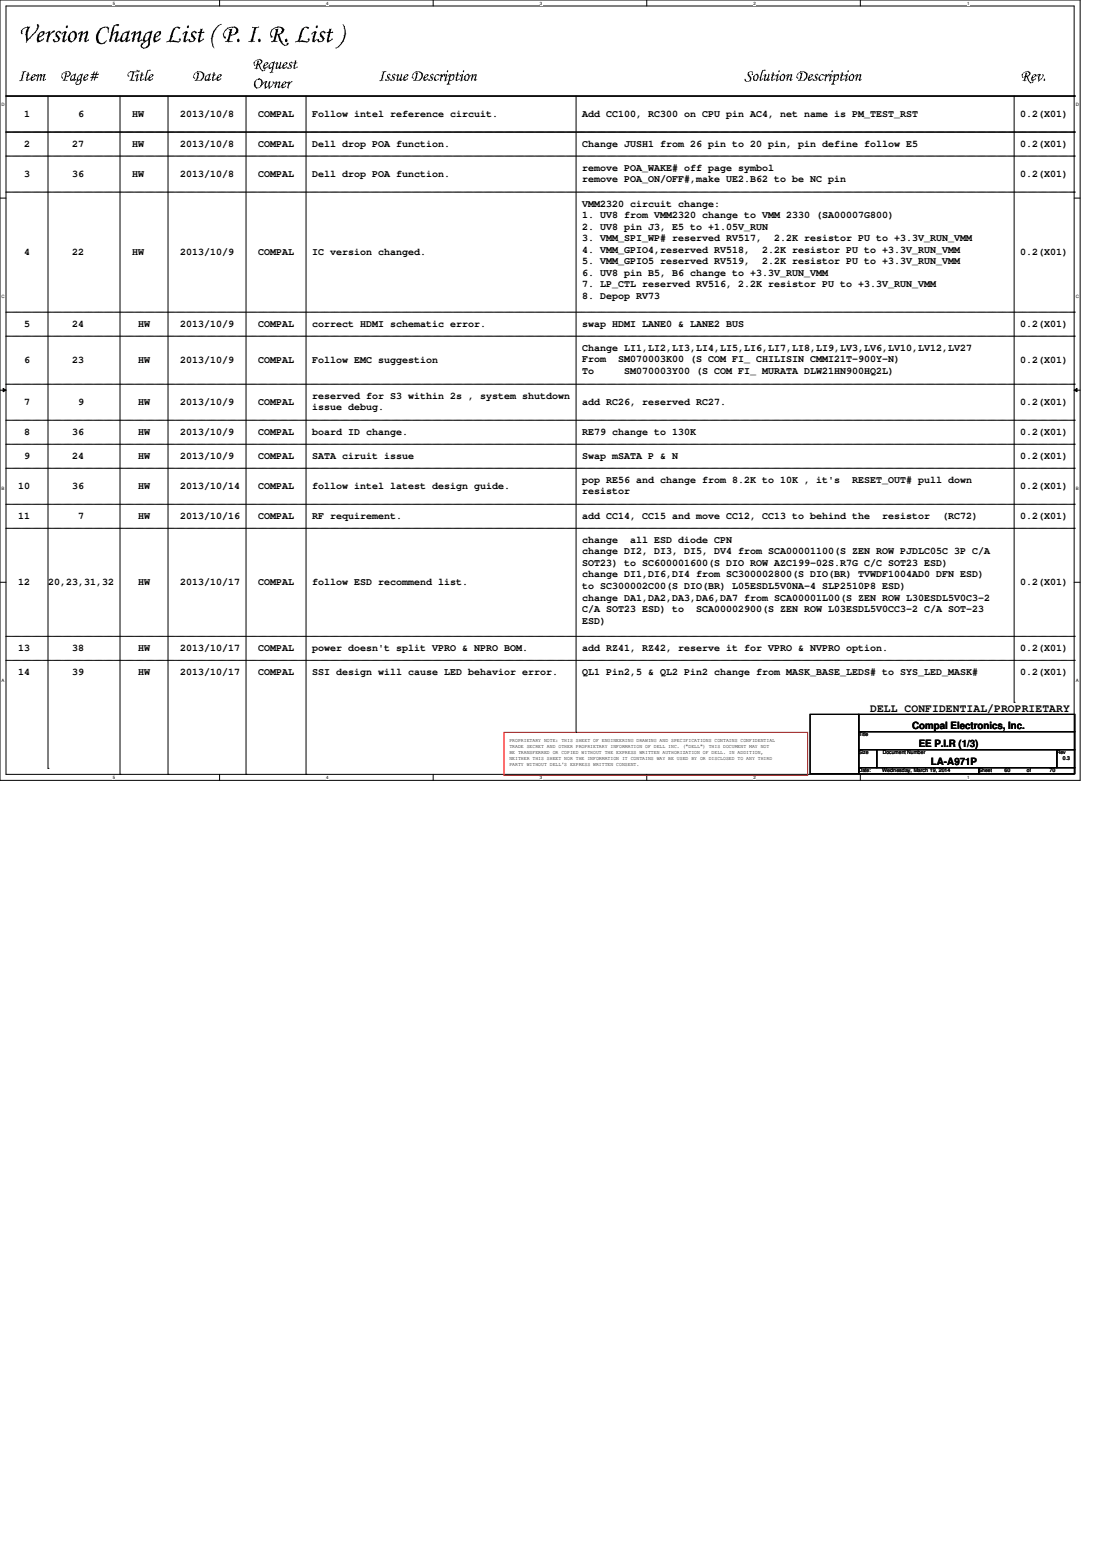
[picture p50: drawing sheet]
<svg xmlns="http://www.w3.org/2000/svg" width="210mm" height="297mm" viewBox="0 0 210 297" stroke-linecap="round" stroke-linejoin="round" font-family="sans-serif">
<defs><g id="words">
<text font-size="4.9" x="3.5" y="8">Version Change List ( P. I. R. List )</text>
<g font-size="3">
<text x="3.5" y="15.4">Item</text>
<text x="11.5" y="15.4">Page#</text>
<text x="24" y="15.4">Title</text>
<text x="36.6" y="15.4">Date</text>
<text x="48" y="13.1">Request</text>
<text x="48" y="16.8">Owner</text>
<text x="72.1" y="15.4">Issue Description</text>
<text x="141.8" y="15.4">Solution Description</text>
<text x="194.4" y="15.4">Rev.</text>
</g>
<text font-size="2.2" x="165.7" y="135.5">DELL CONFIDENTIAL/PROPRIETARY</text>
<g font-size="1.9">
<text x="4.6" y="22.2">1</text>
<text x="14.9" y="22.2">6</text>
<text x="25.1" y="22.2">HW</text>
<text x="34.3" y="22.2">2013/10/8</text>
<text x="49.1" y="22.2">COMPAL</text>
<text x="59.4" y="22.2">Follow intel reference circuit.</text>
<text x="110.9" y="22.2">Add CC100, RC300 on CPU pin AC4, net name is PM_TEST_RST</text>
<text x="194.3" y="22.2">0.2(X01)</text>
<text x="4.6" y="27.9">2</text>
<text x="13.7" y="27.9">27</text>
<text x="25.1" y="27.9">HW</text>
<text x="34.3" y="27.9">2013/10/8</text>
<text x="49.1" y="27.9">COMPAL</text>
<text x="59.4" y="27.9">Dell drop POA function.</text>
<text x="110.9" y="27.9">Change JUSH1 from 26 pin to 20 pin, pin define follow E5</text>
<text x="194.3" y="27.9">0.2(X01)</text>
<text x="4.6" y="33.6">3</text>
<text x="13.7" y="33.6">36</text>
<text x="25.1" y="33.6">HW</text>
<text x="34.3" y="33.6">2013/10/8</text>
<text x="49.1" y="33.6">COMPAL</text>
<text x="59.4" y="33.6">Dell drop POA function.</text>
<text x="110.9" y="32.5">remove POA_WAKE# off page symbol</text>
<text x="110.9" y="34.7">remove POA_ON/OFF#,make UE2.B62 to be NC pin</text>
<text x="194.3" y="33.6">0.2(X01)</text>
<text x="110.9" y="39.3">VMM2320 circuit change:</text>
<text x="110.9" y="41.5">1. UV8 from VMM2320 change to VMM 2330 (SA00007G800)</text>
<text x="110.9" y="43.7">2. UV8 pin J3, E5 to +1.05V_RUN</text>
<text x="110.9" y="45.9">3. VMM_SPI_WP# reserved RV517,</text>
<text x="147.4" y="45.9">2.2K resistor PU to +3.3V_RUN_VMM</text>
<text x="4.6" y="48.5">4</text>
<text x="13.7" y="48.5">22</text>
<text x="25.1" y="48.5">HW</text>
<text x="34.3" y="48.5">2013/10/9</text>
<text x="49.1" y="48.5">COMPAL</text>
<text x="59.4" y="48.5">IC version changed.</text>
<text x="110.9" y="48.1">4. VMM_GPIO4,reserved RV518,</text>
<text x="110.9" y="50.3">5. VMM_GPIO5 reserved RV519,</text>
<text x="110.9" y="52.5">6. UV8 pin B5, B6 change to +3.3V_RUN_VMM</text>
<text x="145.2" y="48.1">2.2K resistor PU to +3.3V_RUN_VMM</text>
<text x="145.2" y="50.3">2.2K resistor PU to +3.3V_RUN_VMM</text>
<text x="194.3" y="48.5">0.2(X01)</text>
<text x="110.9" y="54.7">7. LP_CTL reserved RV516, 2.2K resistor PU to +3.3V_RUN_VMM</text>
<text x="110.9" y="56.9">8. Depop RV73</text>
<text x="4.6" y="62.2">5</text>
<text x="13.7" y="62.2">24</text>
<text x="26.3" y="62.2">HW</text>
<text x="34.3" y="62.2">2013/10/9</text>
<text x="49.1" y="62.2">COMPAL</text>
<text x="59.4" y="62.2">correct HDMI schematic error.</text>
<text x="110.9" y="62.2">swap HDMI LANE0 &amp; LANE2 BUS</text>
<text x="194.3" y="62.2">0.2(X01)</text>
<text x="4.6" y="69">6</text>
<text x="13.7" y="69">23</text>
<text x="26.3" y="69">HW</text>
<text x="34.3" y="69">2013/10/9</text>
<text x="49.1" y="69">COMPAL</text>
<text x="59.4" y="69">Follow EMC suggestion</text>
<text x="110.9" y="66.8">Change LI1,LI2,LI3,LI4,LI5,LI6,LI7,LI8,LI9,LV3,LV6,LV10,LV12,LV27</text>
<text x="110.9" y="69">From</text>
<text x="110.9" y="71.2">To</text>
<text x="117.7" y="69">SM070003K00 (S COM FI_ CHILISIN CMMI21T-900Y-N)</text>
<text x="118.9" y="71.2">SM070003Y00 (S COM FI_ MURATA DLW21HN900HQ2L)</text>
<text x="194.3" y="69">0.2(X01)</text>
<text x="4.6" y="77">7</text>
<text x="14.9" y="77">9</text>
<text x="26.3" y="77">HW</text>
<text x="34.3" y="77">2013/10/9</text>
<text x="49.1" y="77">COMPAL</text>
<text x="59.4" y="75.9">reserved for S3 within 2s , system shutdown</text>
<text x="110.9" y="77">add RC26, reserved RC27.</text>
<text x="194.3" y="77">0.2(X01)</text>
<text x="4.6" y="82.8">8</text>
<text x="13.7" y="82.8">36</text>
<text x="26.3" y="82.8">HW</text>
<text x="34.3" y="82.8">2013/10/9</text>
<text x="49.1" y="82.8">COMPAL</text>
<text x="59.4" y="78.1">issue debug.</text>
<text x="59.4" y="82.8">board ID change.</text>
<text x="110.9" y="82.8">RE79 change to 130K</text>
<text x="194.3" y="82.8">0.2(X01)</text>
<text x="4.6" y="87.3">9</text>
<text x="13.7" y="87.3">24</text>
<text x="26.3" y="87.3">HW</text>
<text x="34.3" y="87.3">2013/10/9</text>
<text x="49.1" y="87.3">COMPAL</text>
<text x="59.4" y="87.3">SATA ciruit issue</text>
<text x="110.9" y="87.3">Swap mSATA P &amp; N</text>
<text x="194.3" y="87.3">0.2(X01)</text>
<text x="3.4" y="93">10</text>
<text x="13.7" y="93">36</text>
<text x="26.3" y="93">HW</text>
<text x="34.3" y="93">2013/10/14</text>
<text x="49.1" y="93">COMPAL</text>
<text x="59.4" y="93">follow intel latest design guide.</text>
<text x="110.9" y="91.9">pop RE56 and change from 8.2K to 10K , it's</text>
<text x="110.9" y="94.1">resistor</text>
<text x="162.3" y="91.9">RESET_OUT# pull down</text>
<text x="194.3" y="93">0.2(X01)</text>
<text x="3.4" y="98.8">11</text>
<text x="14.9" y="98.8">7</text>
<text x="26.3" y="98.8">HW</text>
<text x="34.3" y="98.8">2013/10/16</text>
<text x="49.1" y="98.8">COMPAL</text>
<text x="59.4" y="98.8">RF requirement.</text>
<text x="110.9" y="98.8">add CC14, CC15 and move CC12, CC13 to behind the</text>
<text x="168" y="98.8">resistor</text>
<text x="179.5" y="98.8">(RC72)</text>
<text x="194.3" y="98.8">0.2(X01)</text>
<text x="110.9" y="103.3">change</text>
<text x="110.9" y="105.5">change DI2, DI3, DI5, DV4 from SCA00001100(S ZEN ROW PJDLC05C 3P C/A</text>
<text x="110.9" y="107.7">SOT23) to SC600001600(S DIO ROW AZC199-02S.R7G C/C SOT23 ESD)</text>
<text x="120" y="103.3">all ESD diode CPN</text>
<text x="3.4" y="111.3">12</text>
<text x="9.1" y="111.3">20,23,31,32</text>
<text x="26.3" y="111.3">HW</text>
<text x="34.3" y="111.3">2013/10/17</text>
<text x="49.1" y="111.3">COMPAL</text>
<text x="59.4" y="111.3">follow ESD recommend list.</text>
<text x="110.9" y="109.9">change DI1,DI6,DI4 from SC300002800(S DIO(BR) TVWDF1004AD0 DFN ESD)</text>
<text x="110.9" y="112.1">to SC300002C00(S DIO(BR) L05ESDL5V0NA-4 SLP2510P8 ESD)</text>
<text x="194.3" y="111.3">0.2(X01)</text>
<text x="110.9" y="114.3">change DA1,DA2,DA3,DA6,DA7 from SCA00001L00(S ZEN ROW L30ESDL5V0C3-2</text>
<text x="110.9" y="116.5">C/A SOT23 ESD) to</text>
<text x="110.9" y="118.7">ESD)</text>
<text x="132.6" y="116.5">SCA00002900(S ZEN ROW L03ESDL5V0CC3-2 C/A SOT-23</text>
<text x="3.4" y="123.9">13</text>
<text x="13.7" y="123.9">38</text>
<text x="26.3" y="123.9">HW</text>
<text x="34.3" y="123.9">2013/10/17</text>
<text x="49.1" y="123.9">COMPAL</text>
<text x="59.4" y="123.9">power doesn't split VPRO &amp; NPRO BOM.</text>
<text x="110.9" y="123.9">add RZ41, RZ42, reserve it for VPRO &amp; NVPRO option.</text>
<text x="194.3" y="123.9">0.2(X01)</text>
<text x="3.4" y="128.5">14</text>
<text x="13.7" y="128.5">39</text>
<text x="26.3" y="128.5">HW</text>
<text x="34.3" y="128.5">2013/10/17</text>
<text x="49.1" y="128.5">COMPAL</text>
<text x="59.4" y="128.5">SSI design will cause LED behavior error.</text>
<text x="110.9" y="128.5">QL1 Pin2,5 &amp; QL2 Pin2 change from MASK_BASE_LEDS# to SYS_LED_MASK#</text>
<text x="194.3" y="128.5">0.2(X01)</text>
<text x="173.7" y="138.7">Compal Electronics, Inc.</text>
<text x="175" y="142.2">EE P.I.R (1/3)</text>
<text x="177.3" y="145.7">LA-A971P</text>
</g>
<g font-size="1">
<text x="97" y="141.3">PROPRIETARY NOTE: THIS SHEET OF ENGINEERING DRAWING AND SPECIFICATIONS CONTAINS CONFIDENTIAL</text>
<text x="97" y="142.5">TRADE SECRET AND OTHER PROPRIETARY INFORMATION OF DELL INC. (&quot;DELL&quot;) THIS DOCUMENT MAY NOT</text>
<text x="97" y="143.6">BE TRANSFERRED OR COPIED WITHOUT THE EXPRESS WRITTEN AUTHORIZATION OF DELL. IN ADDITION,</text>
<text x="163.6" y="140.2">Title</text>
<text x="163.6" y="143.6">Size</text>
<text x="168.1" y="143.6">Document Number</text>
<text x="201.3" y="143.6">Rev</text>
<text x="97" y="144.7">NEITHER THIS SHEET NOR THE INFORMATION IT CONTAINS WAY BE USED BY OR DISCLOSED TO ANY THIRD</text>
<text x="97" y="145.9">PARTY WITHOUT DELL'S EXPRESS WRITTEN CONSENT.</text>
<text x="163.6" y="147.1">Date:</text>
<text x="168" y="147">Wednesday, March 19, 2014</text>
<text x="186.4" y="147.1">Sheet</text>
<text x="191.3" y="147">60</text>
<text x="195.6" y="147.1">of</text>
<text x="199.9" y="147">70</text>
<text x="202.4" y="144.8">0.3</text>
</g>
<g font-size=".8">
<text x="21.5" y=".9">5</text>
<text x="62.1" y=".9">4</text>
<text x="102.8" y=".9">3</text>
<text x="143.5" y=".9">2</text>
<text x="184.2" y=".9">1</text>
<text x=".3" y="20.2">D</text>
<text x="204.9" y="20.2">D</text>
<text x=".3" y="56.8">C</text>
<text x="204.9" y="56.8">C</text>
<text x=".3" y="93.3">B</text>
<text x="204.9" y="93.3">B</text>
<text x=".3" y="129.9">A</text>
<text x="204.9" y="129.9">A</text>
<text x="21.5" y="148.3">5</text>
<text x="62.1" y="148.3">4</text>
<text x="102.8" y="148.3">3</text>
<text x="143.5" y="148.3">2</text>
<text x="184.2" y="148.3">1</text>
</g>
</g></defs>
<path d="M0 0h205.7v148.6h-205.7zM1.1 1.1h203.5v146.3h-203.5z" fill="none" stroke="#000" stroke-width=".19"/>
<g fill="#fff">
<path d="M21.5 .1h.4v1h-.4z"/>
<path d="M21.5 147.6h.4v.9h-.4z"/>
</g>
<path d="M41.8 0v1.1M41.8 147.4v1.2" fill="none" stroke="#000" stroke-width=".19"/>
<g fill="#fff">
<path d="M62.1 .1h.5v1h-.5z"/>
<path d="M62.1 147.6h.5v.9h-.5z"/>
</g>
<path d="M82.5 0v1.1M82.5 147.4v1.2" fill="none" stroke="#000" stroke-width=".19"/>
<g fill="#fff">
<path d="M102.8 .1h.5v1h-.5z"/>
<path d="M102.8 147.6h.5v.9h-.5z"/>
</g>
<path d="M123.2 0v1.1M123.2 147.4v1.2" fill="none" stroke="#000" stroke-width=".19"/>
<g fill="#fff">
<path d="M143.5 .1h.5v1h-.5z"/>
<path d="M143.5 147.6h.5v.9h-.5z"/>
</g>
<path d="M163.9 0v1.1M163.9 147.4v1.2" fill="none" stroke="#000" stroke-width=".19"/>
<g fill="#fff">
<path d="M184.2 .1h.5v1h-.5z"/>
<path d="M184.2 147.6h.5v.9h-.5z"/>
<path d="M.3 19.4h.6v1h-.6z"/>
<path d="M204.9 19.4h.6v1h-.6z"/>
<path d="M.3 56h.6v.9h-.6z"/>
<path d="M204.9 56h.6v.9h-.6z"/>
</g>
<path d="M0 37.7h1.1M204.6 37.7h1.1" fill="none" stroke="#000" stroke-width=".19"/>
<g fill="#fff">
<path d="M.3 92.6h.5v.9h-.5z"/>
<path d="M204.9 92.6h.5v.9h-.5z"/>
</g>
<path d="M0 74.3h1.1M.6 74l.5 .3-.5 .3zM204.6 74.3l.5-.3v.6zM204.6 74.3h1.1" fill="none" stroke="#000" stroke-width=".19"/>
<path d="M.6 74l.5 .3-.5 .3zM204.6 74.3l.5-.3v.6z" fill="#000"/>
<g fill="#fff">
<path d="M.3 129.2h.5v.9h-.5z"/>
<path d="M204.9 129.2h.5v.9h-.5z"/>
</g>
<g fill="none" stroke="#000" stroke-width=".19">
<path d="M9.1 18.3v128M22.9 18.3v129.1M32 18.3v129.1M46.9 18.3v129.1M58.3 18.3v129.1M109.7 18.3v121.1M193.2 18.3v115.4M1.1 25.1h203.5M1.1 29.7h203.5M1.1 36.6h203.5M204.6 25.1h.1M204.6 29.7h.1"/>
<path d="M204.6 36.6h.1M1.1 59.4h203.5M204.6 59.4h.1M1.1 64h203.5M1.1 73.2h203.5M204.6 64h.1M204.6 73.2h.1M1.1 80h203.5M1.1 84.6h203.5M1.1 89.2h203.5M1.1 96h203.5M204.6 80h.1"/>
<path d="M204.6 84.6h.1M204.6 89.2h.1M204.6 96h.1M0 110.9h1.1M1.1 100.6h203.5M204.6 100.6h.1M204.6 110.9h1.1M1.1 121.2h203.5M1.1 125.7h203.5M109.7 139.4h.1M154.3 136h9.3v11.3h-9.3zM163.6 136h41.1v3.3h-41.1z"/>
<path d="M163.6 139.3h41.1v3.4h-41.1zM193.2 133.7h.1M204.6 121.2h.1M204.6 125.7h.1M9.1 146.3h.1M22.9 147.4h.1M32 147.4h.1M46.9 147.4h.1M58.3 147.4h.1M163.6 142.7h3.4v3.5h-3.4zM163.6 146.2h22.8v1.1h-22.8zM167 142.7h34.3v3.5h-34.3z"/>
<path d="M186.4 146.2h18.3v1.1h-18.3zM201.3 142.7h3.4v3.5h-3.4z"/>
</g>
<path d="M96 139.4h57.8v8.3h-57.8z" fill="none" stroke="#f00" stroke-width=".19"/>
<path d="M1.1 18.3h203.5" fill="none" stroke="#000" stroke-width=".34"/>
<circle cx="204.6" cy="18.3" r=".17" fill="#000"/>
<use href="#words"/>
</svg>
